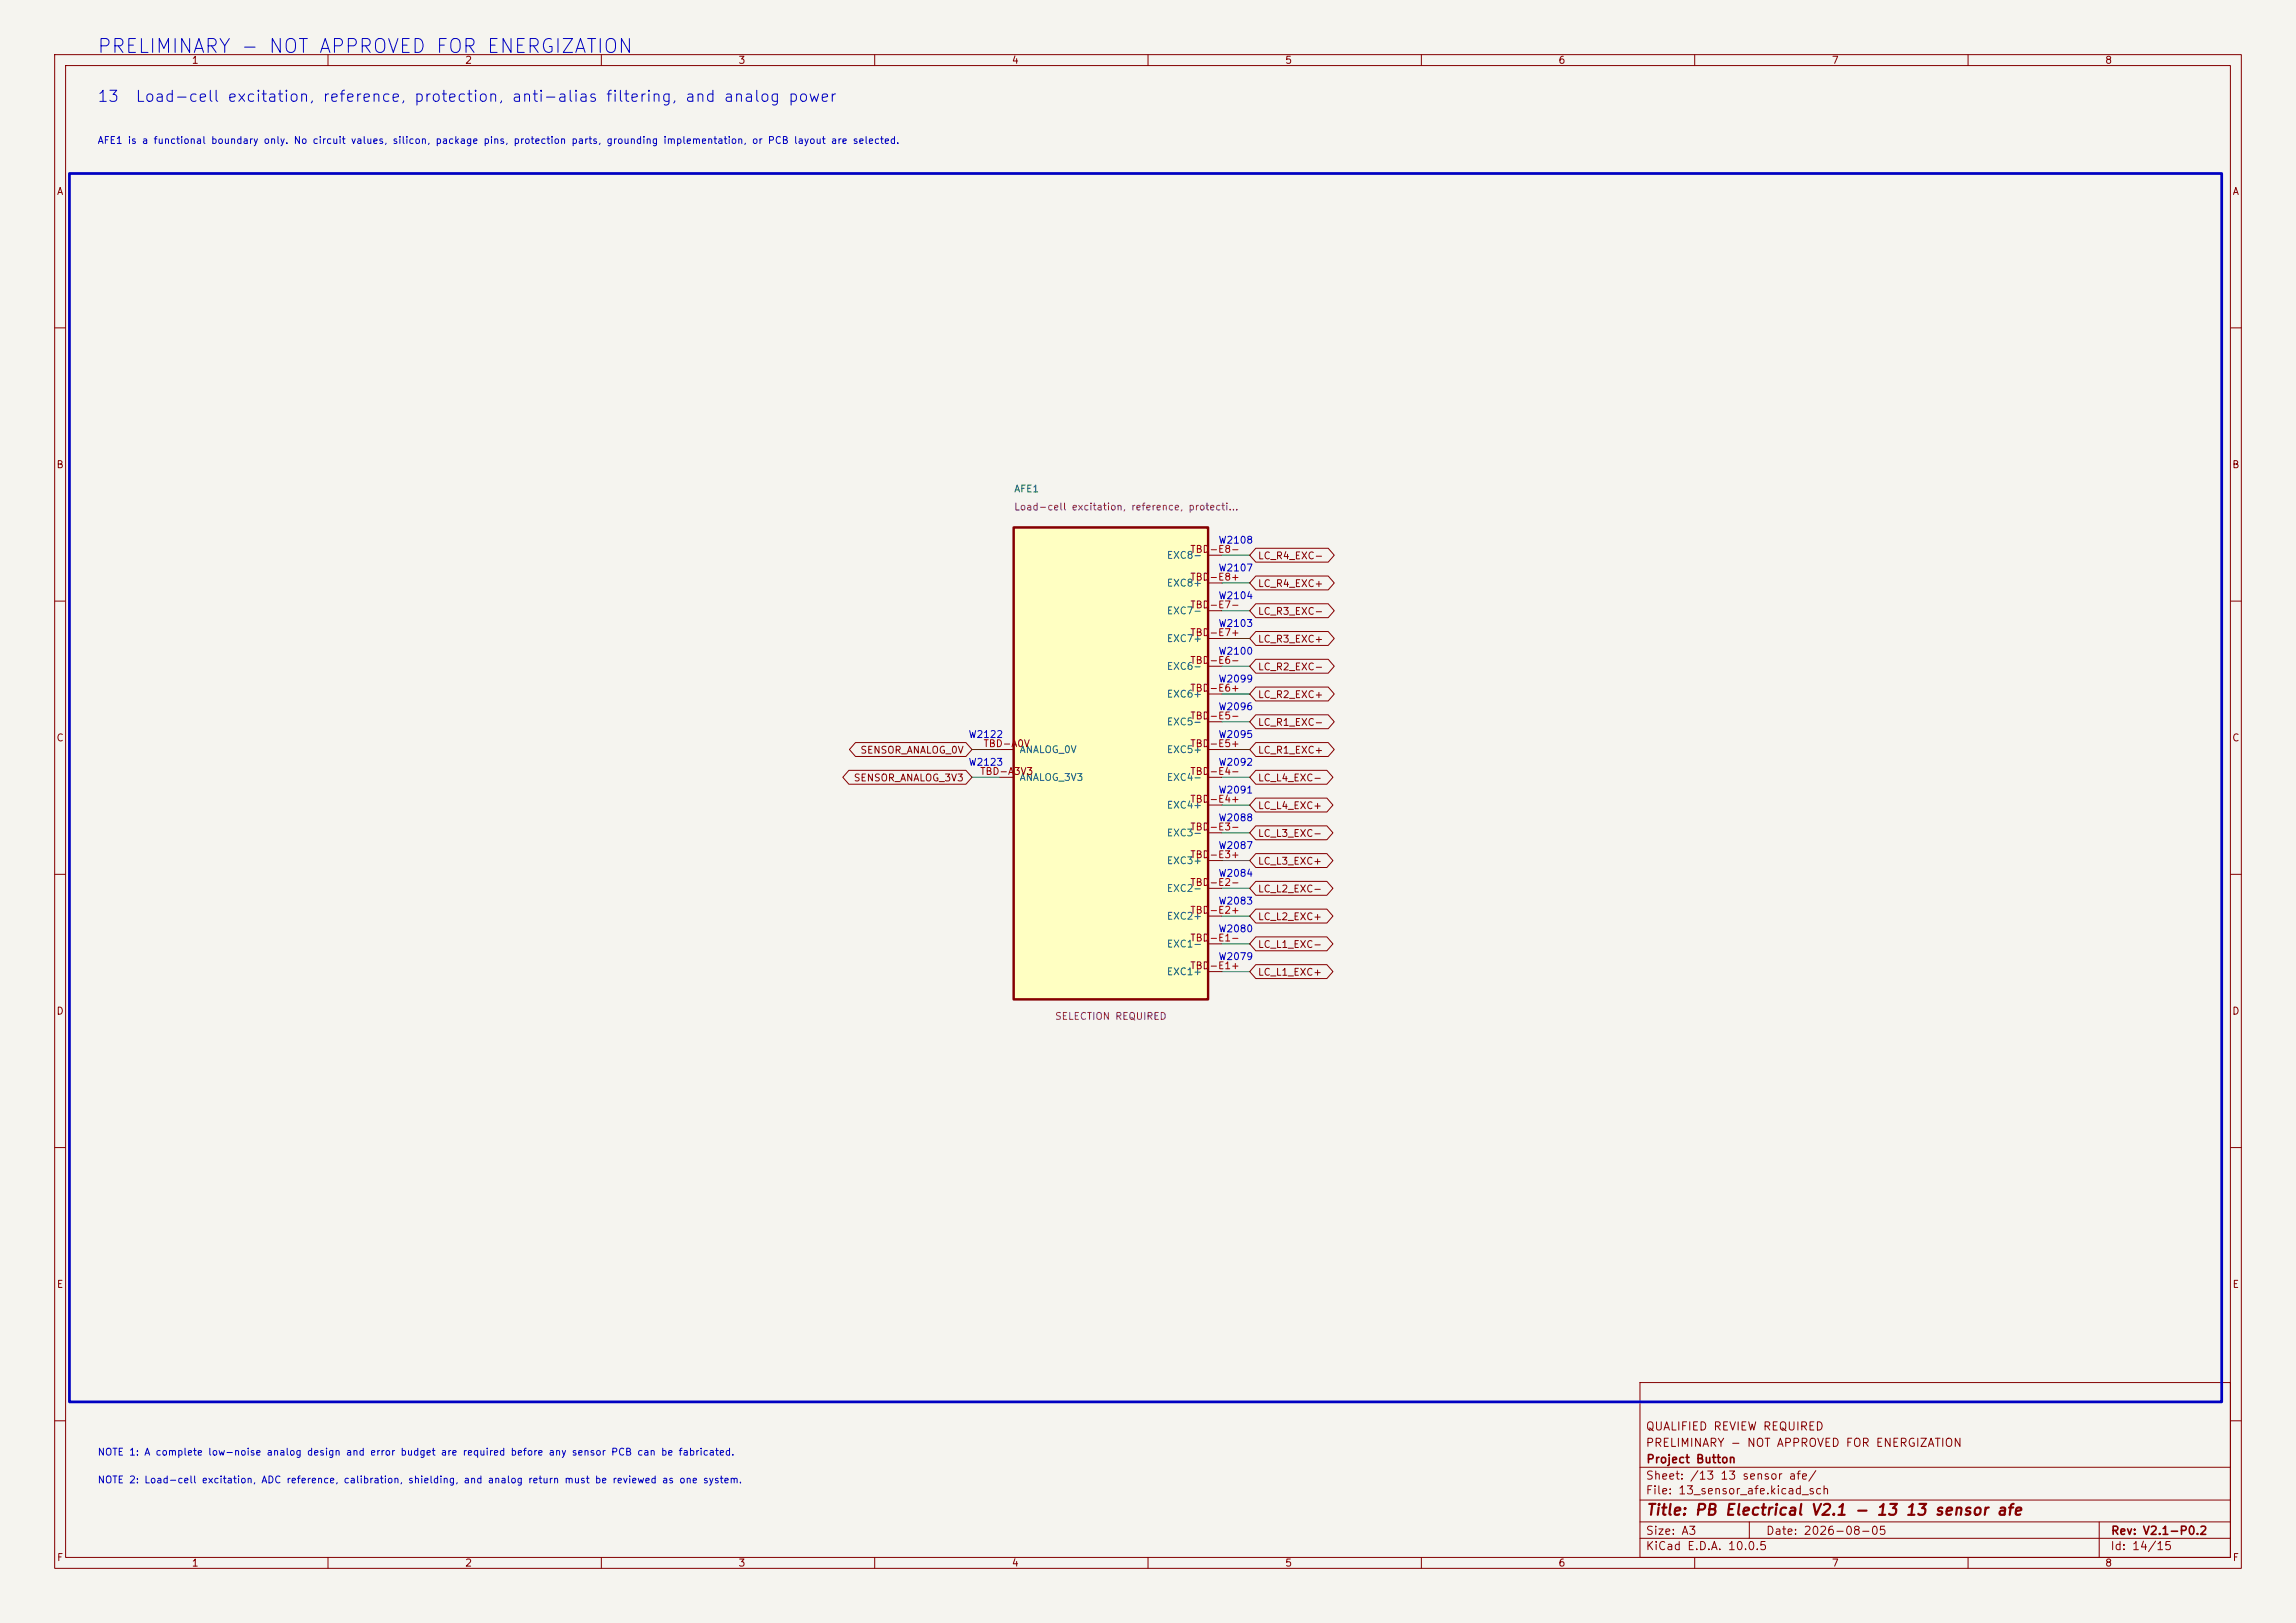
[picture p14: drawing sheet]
<svg xmlns="http://www.w3.org/2000/svg" width="420mm" height="297mm" viewBox="0 0 420 297" stroke-linecap="round" stroke-linejoin="round" font-family="sans-serif">
<defs><g id="words">
<text font-size="2.5" fill="#0000c2" x="17.6" y="10.4">PRELIMINARY - NOT APPROVED FOR ENERGIZATION</text>
<g font-size="2" fill="#0000c2">
<text x="17.7" y="19.2">13</text>
<text x="24.6" y="19.2">Load-cell excitation, reference, protection, anti-alias filtering, and analog power</text>
</g>
<text font-size="2" fill="#840000" x="301" y="277.8">Title: PB Electrical V2.1 - 13 13 sensor afe</text>
<g font-size="1.5" fill="#840000">
<text x="300.9" y="262.1">QUALIFIED REVIEW REQUIRED</text>
<text x="300.9" y="265.1">PRELIMINARY - NOT APPROVED FOR ENERGIZATION</text>
<text x="301" y="268.1">Project Button</text>
<text x="300.9" y="273.8">File: 13_sensor_afe.kicad_sch</text>
<text x="300.9" y="271.1">Sheet: /13 13 sensor afe/</text>
<text x="300.9" y="281.2">Size: A3</text>
<text x="322.9" y="281.2">Date: 2026-08-05</text>
<text x="386" y="281.2">Rev: V2.1-P0.2</text>
<text x="300.9" y="284">KiCad E.D.A. 10.0.5</text>
<text x="385.9" y="284">Id: 14/15</text>
</g>
<g font-size="1.3" fill="#840000">
<text x="35" y="12">1</text>
<text x="85" y="12">2</text>
<text x="135" y="12">3</text>
<text x="185" y="12">4</text>
<text x="235" y="12">5</text>
<text x="285" y="12">6</text>
<text x="335" y="12">7</text>
<text x="385" y="12">8</text>
<text x="10.3" y="36">A</text>
<text x="408.3" y="36">A</text>
<text x="10.2" y="86">B</text>
<text x="408.2" y="86">B</text>
<text x="230" y="102.7">LC_R4_EXC-</text>
<text x="230" y="107.7">LC_R4_EXC+</text>
<text x="230" y="112.8">LC_R3_EXC-</text>
<text x="230" y="117.9">LC_R3_EXC+</text>
<text x="230" y="123">LC_R2_EXC-</text>
<text x="230" y="128.1">LC_R2_EXC+</text>
<text x="10.2" y="136">C</text>
<text x="230" y="133.1">LC_R1_EXC-</text>
<text x="408.2" y="136">C</text>
<text x="156.1" y="143.3">SENSOR_ANALOG_3V3</text>
<text x="157.3" y="138.2">SENSOR_ANALOG_0V</text>
<text x="230" y="143.3">LC_L4_EXC-</text>
<text x="230" y="138.2">LC_R1_EXC+</text>
<text x="230" y="148.4">LC_L4_EXC+</text>
<text x="230" y="153.5">LC_L3_EXC-</text>
<text x="230" y="158.5">LC_L3_EXC+</text>
<text x="230" y="163.6">LC_L2_EXC-</text>
<text x="230" y="168.7">LC_L2_EXC+</text>
<text x="230" y="173.8">LC_L1_EXC-</text>
<text x="230" y="178.9">LC_L1_EXC+</text>
<text x="10.2" y="186">D</text>
<text x="408.2" y="186">D</text>
<text x="10.3" y="236">E</text>
<text x="408.3" y="236">E</text>
<text x="10.3" y="286">F</text>
<text x="35" y="287">1</text>
<text x="85" y="287">2</text>
<text x="135" y="287">3</text>
<text x="185" y="287">4</text>
<text x="235" y="287">5</text>
<text x="285" y="287">6</text>
<text x="335" y="287">7</text>
<text x="385" y="287">8</text>
<text x="408.3" y="286">F</text>
</g>
<g font-size="1.3" fill="#0000c2">
<text x="17.8" y="26.6">AFE1 is a functional boundary only. No circuit values, silicon, package pins, protection parts, grounding implementation, or PCB layout are selected.</text>
<text x="222.8" y="99.8">W2108</text>
<text x="222.8" y="104.9">W2107</text>
<text x="222.8" y="110">W2104</text>
<text x="222.8" y="115">W2103</text>
<text x="222.8" y="120.1">W2100</text>
<text x="222.8" y="125.2">W2099</text>
<text x="222.8" y="130.3">W2096</text>
<text x="177.1" y="135.4">W2122</text>
<text x="222.8" y="135.4">W2095</text>
<text x="177.1" y="140.4">W2123</text>
<text x="222.8" y="140.4">W2092</text>
<text x="222.8" y="145.5">W2091</text>
<text x="222.8" y="150.6">W2088</text>
<text x="222.8" y="155.7">W2087</text>
<text x="222.8" y="160.8">W2084</text>
<text x="222.8" y="165.8">W2083</text>
<text x="222.8" y="170.9">W2080</text>
<text x="222.8" y="176">W2079</text>
<text x="17.8" y="266.7">NOTE 1: A complete low-noise analog design and error budget are required before any sensor PCB can be fabricated.</text>
<text x="17.8" y="271.8">NOTE 2: Load-cell excitation, ADC reference, calibration, shielding, and analog return must be reviewed as one system.</text>
</g>
<g font-size="1.3" fill="#006464">
<text x="185.4" y="90.4">AFE1</text>
<text x="213.3" y="107.6">EXC8+</text>
<text x="213.3" y="102.6">EXC8-</text>
<text x="213.3" y="112.7">EXC7-</text>
<text x="213.3" y="117.8">EXC7+</text>
<text x="213.3" y="122.9">EXC6-</text>
<text x="213.3" y="128">EXC6+</text>
<text x="213.3" y="133">EXC5-</text>
<text x="186.4" y="138.1">ANALOG_0V</text>
<text x="186.4" y="143.2">ANALOG_3V3</text>
<text x="213.3" y="143.2">EXC4-</text>
<text x="213.3" y="138.1">EXC5+</text>
<text x="213.3" y="148.3">EXC4+</text>
<text x="213.3" y="153.4">EXC3-</text>
<text x="213.3" y="158.4">EXC3+</text>
<text x="213.3" y="163.5">EXC2-</text>
<text x="213.3" y="173.7">EXC1-</text>
<text x="213.3" y="168.6">EXC2+</text>
<text x="213.3" y="178.8">EXC1+</text>
</g>
<g font-size="1.3" fill="#840084">
<text x="185.4" y="93.7">Load-cell excitation, reference, protecti...</text>
<text x="192.9" y="186.9">SELECTION REQUIRED</text>
</g>
<g font-size="1.3" fill="#a90000">
<text x="217.6" y="101.5">TBD-E8-</text>
<text x="217.6" y="106.5">TBD-E8+</text>
<text x="217.6" y="111.6">TBD-E7-</text>
<text x="217.6" y="116.7">TBD-E7+</text>
<text x="217.6" y="121.8">TBD-E6-</text>
<text x="217.6" y="131.9">TBD-E5-</text>
<text x="217.6" y="126.9">TBD-E6+</text>
<text x="179.8" y="137">TBD-A0V</text>
<text x="217.6" y="137">TBD-E5+</text>
<text x="179.2" y="142.1">TBD-A3V3</text>
<text x="217.6" y="142.1">TBD-E4-</text>
<text x="217.6" y="147.2">TBD-E4+</text>
<text x="217.6" y="152.3">TBD-E3-</text>
<text x="217.6" y="157.3">TBD-E3+</text>
<text x="217.6" y="167.5">TBD-E2+</text>
<text x="217.6" y="162.4">TBD-E2-</text>
<text x="217.6" y="172.6">TBD-E1-</text>
<text x="217.6" y="177.7">TBD-E1+</text>
</g>
</g></defs>
<path d="M0 0h420v297h-420z" fill="#f5f4ef" stroke="#f5f4ef" stroke-width=".18"/>
<g fill="none" stroke="#840000" stroke-width=".18">
<path d="M10 10h400v277h-400zM12 12h396v273h-396zM60 10v2M110 10v2M160 10v2M210 10v2M260 10v2M310 10v2M360 10v2M10 60h2M408 60h2M10 110h2"/>
<path d="M408 110h2M10 160h2M408 160h2M10 210h2M408 210h2M300 253h108v32h-108zM10 260h2M300 278.5h108M300 274.5h108M300 268.5h108M320 278.5v3M384 278.5v6.5"/>
<path d="M408 260h2M60 285v2M110 285v2M160 285v2M210 285v2M260 285v2M300 281.5h108M310 285v2M360 285v2"/>
</g>
<path d="M185.4 96.5h35.6v86.4h-35.6z" fill="#ffffc2"/>
<path d="M185.4 96.5h35.6v86.4h-35.6z" fill="none" stroke="#840000" stroke-width=".45"/>
<g fill="none" stroke="#840000" stroke-width=".18">
<path d="M221 116.8h2.5M221 111.8h2.5M221 106.7h2.5M221 101.6h2.5M229.7 100.3h13.3l1.1 1.3-1.1 1.3h-13.3l-1.1-1.3zM229.7 115.6h13.3l1.1 1.2-1.1 1.3h-13.3l-1.1-1.3zM229.7 105.4h13.3l1.1 1.3-1.1 1.3h-13.3l-1.1-1.3zM229.7 110.5h13.3l1.1 1.3-1.1 1.2h-13.3l-1.1-1.2zM156.5 135.9h20.2l1.1 1.3-1.1 1.2h-20.2l-1.1-1.2zM182.9 137.2h2.5M221 137.2h2.5M221 132.1h2.5"/>
<path d="M221 127h2.5M221 121.9h2.5M229.7 120.6h13.3l1.1 1.3-1.1 1.3h-13.3l-1.1-1.3zM229.7 125.7h13.3l1.1 1.3-1.1 1.3h-13.3l-1.1-1.3zM229.7 130.8h13.3l1.1 1.3-1.1 1.3h-13.3l-1.1-1.3zM229.7 135.9h13.3l1.1 1.3-1.1 1.2h-13.3l-1.1-1.2zM155.3 141h21.4l1.1 1.2-1.1 1.3h-21.4l-1.1-1.3zM182.9 142.2h2.5M221 142.2h2.5M221 157.5h2.5M221 152.4h2.5M221 147.3h2.5"/>
<path d="M229.7 146h13l1.1 1.3-1.1 1.3h-13l-1.1-1.3zM229.7 141h13l1.1 1.2-1.1 1.3h-13l-1.1-1.3zM229.7 156.2h13l1.1 1.3-1.1 1.3h-13l-1.1-1.3zM229.7 151.1h13l1.1 1.3-1.1 1.3h-13l-1.1-1.3zM221 177.8h2.5M221 172.7h2.5M221 167.6h2.5M221 162.6h2.5M229.7 166.4h13l1.1 1.2-1.1 1.3h-13l-1.1-1.3zM229.7 176.5h13l1.1 1.3-1.1 1.3h-13l-1.1-1.3zM229.7 171.4h13l1.1 1.3-1.1 1.3h-13l-1.1-1.3zM229.7 161.3h13l1.1 1.3-1.1 1.2h-13l-1.1-1.2z"/>
</g>
<g fill="none" stroke="#009600" stroke-width=".18">
<path d="M223.5 111.8h5.1M223.5 116.8h5.1M223.5 106.7h5.1M223.5 101.6h5.1M177.8 137.2h5.1M223.5 137.2h5.1M223.5 127h5.1M223.5 132.1h5.1M223.5 121.9h5.1M177.8 142.2h5.1M223.5 142.2h5.1M223.5 157.5h5.1"/>
<path d="M223.5 152.4h5.1M223.5 147.3h5.1M223.5 172.7h5.1M223.5 167.6h5.1M223.5 162.6h5.1M223.5 177.8h5.1"/>
</g>
<path d="M12.7 31.8h393.7v224.7h-393.7z" fill="none" stroke="#0000c2" stroke-width=".5"/>
<use href="#words"/>
</svg>
